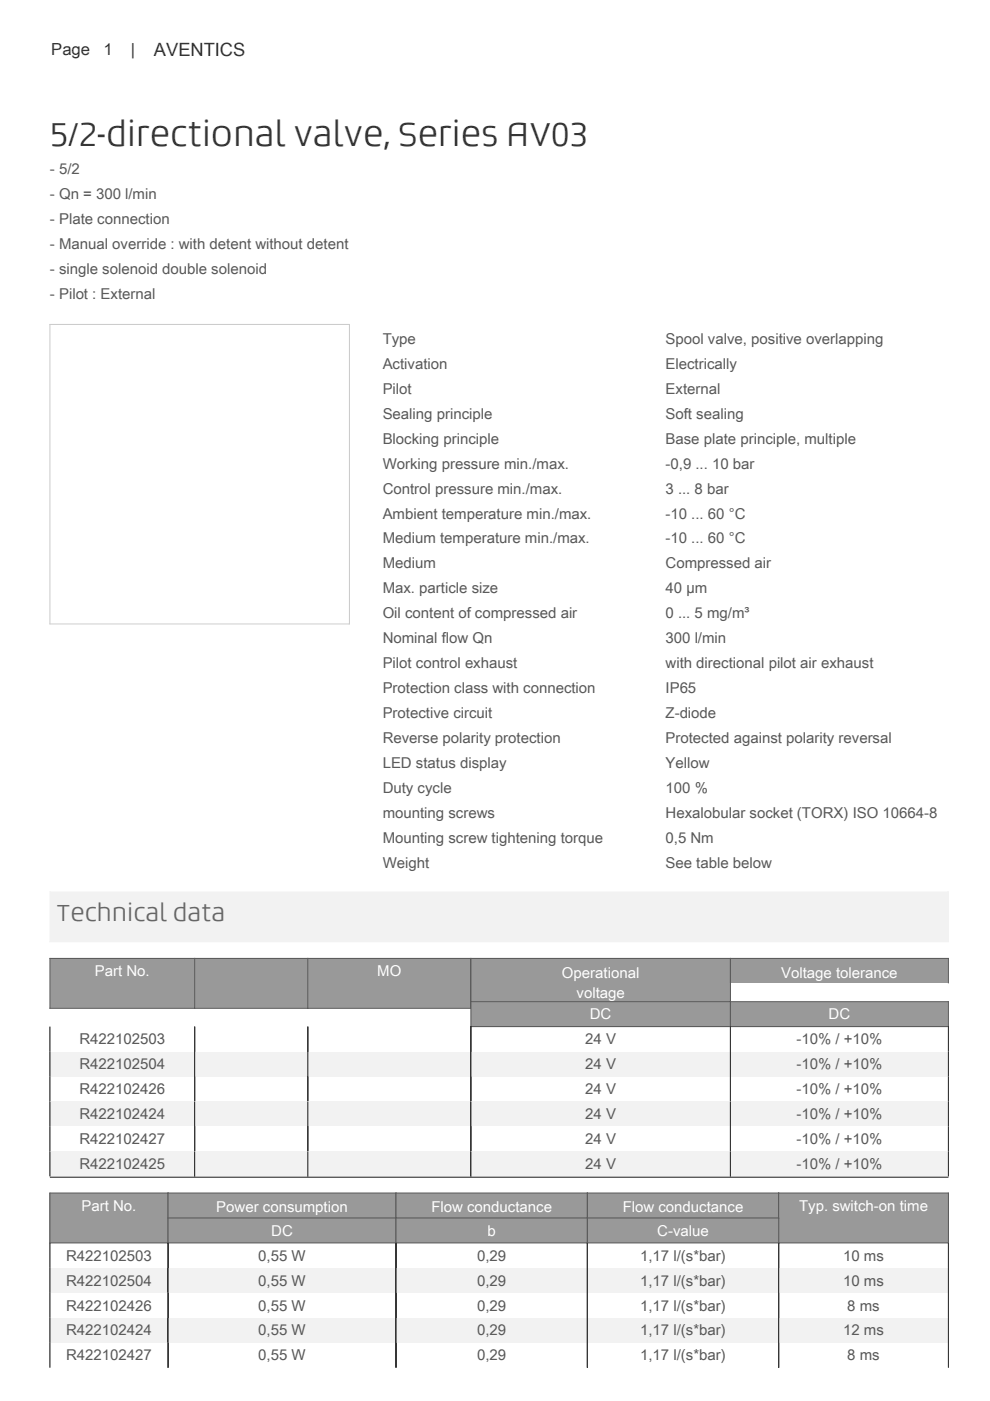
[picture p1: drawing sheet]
<svg xmlns="http://www.w3.org/2000/svg" width="210mm" height="297mm" viewBox="0 0 210 297" stroke-linecap="round" stroke-linejoin="round" font-family="sans-serif">
<defs><g id="words">
<text font-size="7.1" fill="#30373f" x="10.6" y="31">5/2-directional valve, Series AV03</text>
<text font-size="4.9" fill="#666" x="12" y="195.2">Technical data</text>
<text font-size="3.9" fill="#30373f" x="32.6" y="11.8">AVENTICS</text>
<g font-size="3.5" fill="#30373f">
<text x="10.9" y="11.6">Page</text>
<text x="21.9" y="11.6">1</text>
<text x="27.8" y="11.6">|</text>
</g>
<g font-size="3.2" fill="#585858">
<text x="10.6" y="36.9">- 5/2</text>
<text x="10.6" y="42.2">- Qn = 300 l/min</text>
<text x="10.6" y="47.5">- Plate connection</text>
<text x="10.6" y="52.8">- Manual override : with detent without detent</text>
<text x="10.6" y="58.1">- single solenoid double solenoid</text>
<text x="10.6" y="63.4">- Pilot : External</text>
<text x="81.1" y="72.9">Type</text>
<text x="141.1" y="72.9">Spool valve, positive overlapping</text>
<text x="81.1" y="78.2">Activation</text>
<text x="81.1" y="83.5">Pilot</text>
<text x="141.1" y="78.2">Electrically</text>
<text x="141.1" y="83.5">External</text>
<text x="81.1" y="88.8">Sealing principle</text>
<text x="141.1" y="88.8">Soft sealing</text>
<text x="81.1" y="94.1">Blocking principle</text>
<text x="141.1" y="94.1">Base plate principle, multiple</text>
<text x="81.1" y="99.3">Working pressure min./max.</text>
<text x="141.1" y="99.3">-0,9 ... 10 bar</text>
<text x="81.1" y="104.6">Control pressure min./max.</text>
<text x="141.1" y="104.6">3 ... 8 bar</text>
<text x="81.1" y="109.9">Ambient temperature min./max.</text>
<text x="141.1" y="109.9">-10 ... 60 °C</text>
<text x="81.1" y="115.2">Medium temperature min./max.</text>
<text x="141.1" y="115.2">-10 ... 60 °C</text>
<text x="81.1" y="120.5">Medium</text>
<text x="81.1" y="125.8">Max. particle size</text>
<text x="141.1" y="120.5">Compressed air</text>
<text x="141.1" y="125.8">40 µm</text>
<text x="81.1" y="131.1">Oil content of compressed air</text>
<text x="141.1" y="131.1">0 ... 5 mg/m³</text>
<text x="81.1" y="136.4">Nominal flow Qn</text>
<text x="141.1" y="136.4">300 l/min</text>
<text x="81.1" y="141.7">Pilot control exhaust</text>
<text x="141.1" y="141.7">with directional pilot air exhaust</text>
<text x="81.1" y="147">Protection class with connection</text>
<text x="141.1" y="147">IP65</text>
<text x="81.1" y="152.3">Protective circuit</text>
<text x="141.1" y="152.3">Z-diode</text>
<text x="81.1" y="157.6">Reverse polarity protection</text>
<text x="141.1" y="157.6">Protected against polarity reversal</text>
<text x="81.1" y="162.8">LED status display</text>
<text x="141.1" y="162.8">Yellow</text>
<text x="81.1" y="168.1">Duty cycle</text>
<text x="81.1" y="173.4">mounting screws</text>
<text x="141.1" y="168.1">100 %</text>
<text x="141.1" y="173.4">Hexalobular socket (TORX) ISO 10664-8</text>
<text x="81.1" y="178.7">Mounting screw tightening torque</text>
<text x="141.1" y="178.7">0,5 Nm</text>
<text x="81.1" y="184">Weight</text>
<text x="141.1" y="184">See table below</text>
<text x="16.8" y="221.4">R422102503</text>
<text x="124.1" y="221.4">24 V</text>
<text x="168.9" y="221.4">-10% / +10%</text>
<text x="16.8" y="226.7">R422102504</text>
<text x="124.1" y="226.7">24 V</text>
<text x="168.9" y="226.7">-10% / +10%</text>
<text x="16.8" y="232">R422102426</text>
<text x="124.1" y="232">24 V</text>
<text x="168.9" y="232">-10% / +10%</text>
<text x="16.8" y="237.3">R422102424</text>
<text x="124.1" y="237.3">24 V</text>
<text x="168.9" y="237.3">-10% / +10%</text>
<text x="16.8" y="242.6">R422102427</text>
<text x="124.1" y="242.6">24 V</text>
<text x="168.9" y="242.6">-10% / +10%</text>
<text x="16.8" y="247.9">R422102425</text>
<text x="124.1" y="247.9">24 V</text>
<text x="168.9" y="247.9">-10% / +10%</text>
<text x="14" y="267.3">R422102503</text>
<text x="54.8" y="267.3">0,55 W</text>
<text x="101.2" y="267.3">0,29</text>
<text x="135.7" y="267.3">1,17 l/(s*bar)</text>
<text x="178.8" y="267.3">10 ms</text>
<text x="14" y="272.6">R422102504</text>
<text x="54.8" y="272.6">0,55 W</text>
<text x="101.2" y="272.6">0,29</text>
<text x="135.7" y="272.6">1,17 l/(s*bar)</text>
<text x="178.8" y="272.6">10 ms</text>
<text x="14" y="277.9">R422102426</text>
<text x="54.8" y="277.9">0,55 W</text>
<text x="101.2" y="277.9">0,29</text>
<text x="135.7" y="277.9">1,17 l/(s*bar)</text>
<text x="179.7" y="277.9">8 ms</text>
<text x="14" y="283.1">R422102424</text>
<text x="54.8" y="283.1">0,55 W</text>
<text x="101.2" y="283.1">0,29</text>
<text x="135.7" y="283.1">1,17 l/(s*bar)</text>
<text x="178.8" y="283.1">12 ms</text>
<text x="14" y="288.4">R422102427</text>
<text x="54.8" y="288.4">0,55 W</text>
<text x="101.2" y="288.4">0,29</text>
<text x="135.7" y="288.4">1,17 l/(s*bar)</text>
<text x="179.7" y="288.4">8 ms</text>
</g>
<g font-size="3.2" fill="#fff">
<text x="20.1" y="206.9">Part No.</text>
<text x="80" y="206.9">MO</text>
<text x="119.2" y="207.3">Operational</text>
<text x="165.6" y="207.3">Voltage tolerance</text>
<text x="122.2" y="211.6">voltage</text>
<text x="125.1" y="216.1">DC</text>
<text x="175.7" y="216.1">DC</text>
<text x="17.3" y="256.7">Part No.</text>
<text x="45.9" y="257">Power consumption</text>
<text x="91.5" y="257">Flow conductance</text>
<text x="132" y="257">Flow conductance</text>
<text x="169.4" y="256.7">Typ. switch-on time</text>
<text x="57.5" y="262">DC</text>
<text x="103.4" y="262">b</text>
<text x="139.3" y="262">C-value</text>
</g>
</g></defs>
<path d="M10.5 68.8h63.7M10.6 68.7v63.7M74.1 68.7v63.7M10.5 132.3h63.7" fill="none" stroke="#ccc" stroke-width=".21"/>
<path d="M10.6 189.1h190.5v10.6h-190.5z" fill="#f2f2f2"/>
<path d="M10.5 189.1h190.7M10.5 199.7h190.7M10.6 189v10.8M201.1 189v10.8" fill="none" stroke="#f2f2f2" stroke-width=".21"/>
<path d="M10.6 203.2h30.7v10.6h-30.7z" fill="#999"/>
<path d="M10.5 203.2h30.9M10.5 213.8h30.9M10.6 203.1v10.8M41.3 203.1v10.8" fill="none" stroke="#585858" stroke-width=".21"/>
<path d="M41.3 203.2h24v10.6h-24z" fill="#999"/>
<path d="M41.2 203.2h24.2M41.2 213.8h24.2M41.3 203.1v10.8M65.3 203.1v10.8" fill="none" stroke="#585858" stroke-width=".21"/>
<path d="M65.3 203.2h34.5v10.6h-34.5z" fill="#999"/>
<path d="M65.2 203.2h34.7M65.2 213.8h34.7M65.3 203.1v10.8M99.8 203.1v10.8" fill="none" stroke="#585858" stroke-width=".21"/>
<path d="M99.8 203.2h55.1v9.2h-55.1z" fill="#999"/>
<path d="M99.7 203.2h55.3M99.8 203.1v9.3M154.9 203.1v9.3" fill="none" stroke="#585858" stroke-width=".21"/>
<path d="M154.9 203.2h46.2v5.3h-46.2z" fill="#999"/>
<path d="M154.8 203.2h46.4M154.9 203.1v5.4M201.1 203.1v5.4" fill="none" stroke="#585858" stroke-width=".21"/>
<path d="M99.8 212.4h55.1v5.3h-55.1z" fill="#999"/>
<path d="M99.7 212.4h55.3M99.7 217.7h55.3M99.8 212.3v5.5M154.9 212.3v5.5" fill="none" stroke="#585858" stroke-width=".21"/>
<path d="M154.9 212.4h46.2v5.3h-46.2z" fill="#999"/>
<path d="M154.8 212.4h46.4M154.8 217.7h46.4M154.9 212.3v5.5M201.1 212.3v5.5" fill="none" stroke="#585858" stroke-width=".21"/>
<path d="M10.6 217.7v5.3M41.3 217.7v5.3M65.3 217.7v5.3M99.8 217.7v5.3M154.9 217.7v5.3M201.1 217.7v5.3" fill="none" stroke="#000" stroke-width=".21"/>
<path d="M10.6 223h30.7v5.2h-30.7z" fill="#f2f2f2"/>
<path d="M10.6 223v5.2M41.3 223v5.2" fill="none" stroke="#000" stroke-width=".21"/>
<path d="M41.3 223h24v5.2h-24z" fill="#f2f2f2"/>
<path d="M41.3 223v5.2M65.3 223v5.2" fill="none" stroke="#000" stroke-width=".21"/>
<path d="M65.3 223h34.5v5.2h-34.5z" fill="#f2f2f2"/>
<path d="M65.3 223v5.2M99.8 223v5.2" fill="none" stroke="#000" stroke-width=".21"/>
<path d="M99.8 223h55.1v5.2h-55.1z" fill="#f2f2f2"/>
<path d="M99.8 223v5.2M154.9 223v5.2" fill="none" stroke="#000" stroke-width=".21"/>
<path d="M154.9 223h46.2v5.2h-46.2z" fill="#f2f2f2"/>
<path d="M10.6 228.2v5.3M41.3 228.2v5.3M65.3 228.2v5.3M99.8 228.2v5.3M154.9 223v10.5M201.1 223v10.5" fill="none" stroke="#000" stroke-width=".21"/>
<path d="M10.6 233.5h30.7v5.3h-30.7z" fill="#f2f2f2"/>
<path d="M10.6 233.5v5.3M41.3 233.5v5.3" fill="none" stroke="#000" stroke-width=".21"/>
<path d="M41.3 233.5h24v5.3h-24z" fill="#f2f2f2"/>
<path d="M41.3 233.5v5.3M65.3 233.5v5.3" fill="none" stroke="#000" stroke-width=".21"/>
<path d="M65.3 233.5h34.5v5.3h-34.5z" fill="#f2f2f2"/>
<path d="M65.3 233.5v5.3M99.8 233.5v5.3" fill="none" stroke="#000" stroke-width=".21"/>
<path d="M99.8 233.5h55.1v5.3h-55.1z" fill="#f2f2f2"/>
<path d="M99.8 233.5v5.3M154.9 233.5v5.3" fill="none" stroke="#000" stroke-width=".21"/>
<path d="M154.9 233.5h46.2v5.3h-46.2z" fill="#f2f2f2"/>
<path d="M10.6 238.8v5.3M41.3 238.8v5.3M65.3 238.8v5.3M99.8 238.8v5.3M154.9 233.5v10.6M201.1 233.5v10.6" fill="none" stroke="#000" stroke-width=".21"/>
<path d="M10.6 244.1h30.7v5.3h-30.7z" fill="#f2f2f2"/>
<path d="M10.6 244.1v5.3M41.3 244.1v5.3" fill="none" stroke="#000" stroke-width=".21"/>
<path d="M41.3 244.1h24v5.3h-24z" fill="#f2f2f2"/>
<path d="M41.3 244.1v5.3M65.3 244.1v5.3" fill="none" stroke="#000" stroke-width=".21"/>
<path d="M65.3 244.1h34.5v5.3h-34.5z" fill="#f2f2f2"/>
<path d="M65.3 244.1v5.3M99.8 244.1v5.3" fill="none" stroke="#000" stroke-width=".21"/>
<path d="M99.8 244.1h55.1v5.3h-55.1z" fill="#f2f2f2"/>
<path d="M99.8 244.1v5.3M154.9 244.1v5.3" fill="none" stroke="#000" stroke-width=".21"/>
<path d="M154.9 244.1h46.2v5.3h-46.2z" fill="#f2f2f2"/>
<path d="M10.6 249.6h190.5M154.9 244.1v5.3M201.1 244.1v5.3" fill="none" stroke="#000" stroke-width=".21"/>
<path d="M10.6 252.9h25v10.6h-25z" fill="#999"/>
<path d="M10.5 252.9h25.2M10.6 252.9v10.7M35.6 252.9v10.7M10.5 263.5h25.2" fill="none" stroke="#585858" stroke-width=".21"/>
<path d="M35.6 252.9h48.4v5.3h-48.4z" fill="#999"/>
<path d="M35.5 252.9h48.5M35.6 252.9v5.3M84 252.9v5.3" fill="none" stroke="#585858" stroke-width=".21"/>
<path d="M84 252.9h40.5v5.3h-40.5z" fill="#999"/>
<path d="M83.9 252.9h40.7M84 252.9v5.3M124.5 252.9v5.3" fill="none" stroke="#585858" stroke-width=".21"/>
<path d="M124.5 252.9h40.6v5.3h-40.6z" fill="#999"/>
<path d="M124.4 252.9h40.8M124.5 252.9v5.3M165.1 252.9v5.3" fill="none" stroke="#585858" stroke-width=".21"/>
<path d="M165.1 252.9h36v10.6h-36z" fill="#999"/>
<path d="M165 252.9h36.2M165.1 252.9v10.7M201.1 252.9v10.7M165 263.5h36.2" fill="none" stroke="#585858" stroke-width=".21"/>
<path d="M35.6 258.2h48.4v5.3h-48.4z" fill="#999"/>
<path d="M35.5 258.2h48.5M35.6 258.1v5.5M84 258.1v5.5M35.5 263.5h48.5" fill="none" stroke="#585858" stroke-width=".21"/>
<path d="M84 258.2h40.5v5.3h-40.5z" fill="#999"/>
<path d="M83.9 258.2h40.7M84 258.1v5.5M124.5 258.1v5.5M83.9 263.5h40.7" fill="none" stroke="#585858" stroke-width=".21"/>
<path d="M124.5 258.2h40.6v5.3h-40.6z" fill="#999"/>
<path d="M124.4 258.2h40.8M124.5 258.1v5.5M165.1 258.1v5.5M124.4 263.5h40.8" fill="none" stroke="#585858" stroke-width=".21"/>
<path d="M10.6 263.5v5.3M35.6 263.5v5.3M84 263.5v5.3M124.5 263.5v5.3M165.1 263.5v5.3M201.1 263.5v5.3" fill="none" stroke="#000" stroke-width=".21"/>
<path d="M10.6 268.8h25v5.3h-25z" fill="#f2f2f2"/>
<path d="M10.6 268.8v5.3M35.6 268.8v5.3" fill="none" stroke="#000" stroke-width=".21"/>
<path d="M35.6 268.8h48.4v5.3h-48.4z" fill="#f2f2f2"/>
<path d="M35.6 268.8v5.3M84 268.8v5.3" fill="none" stroke="#000" stroke-width=".21"/>
<path d="M84 268.8h40.5v5.3h-40.5z" fill="#f2f2f2"/>
<path d="M84 268.8v5.3M124.5 268.8v5.3" fill="none" stroke="#000" stroke-width=".21"/>
<path d="M124.5 268.8h40.6v5.3h-40.6z" fill="#f2f2f2"/>
<path d="M124.5 268.8v5.3M165.1 268.8v5.3" fill="none" stroke="#000" stroke-width=".21"/>
<path d="M165.1 268.8h36v5.3h-36z" fill="#f2f2f2"/>
<path d="M10.6 274.1v5.3M35.6 274.1v5.3M84 274.1v5.3M124.5 274.1v5.3M165.1 268.8v10.6M201.1 268.8v10.6" fill="none" stroke="#000" stroke-width=".21"/>
<path d="M10.6 279.4h25v5.3h-25z" fill="#f2f2f2"/>
<path d="M10.6 279.4v5.3M35.6 279.4v5.3" fill="none" stroke="#000" stroke-width=".21"/>
<path d="M35.6 279.4h48.4v5.3h-48.4z" fill="#f2f2f2"/>
<path d="M35.6 279.4v5.3M84 279.4v5.3" fill="none" stroke="#000" stroke-width=".21"/>
<path d="M84 279.4h40.5v5.3h-40.5z" fill="#f2f2f2"/>
<path d="M84 279.4v5.3M124.5 279.4v5.3" fill="none" stroke="#000" stroke-width=".21"/>
<path d="M124.5 279.4h40.6v5.3h-40.6z" fill="#f2f2f2"/>
<path d="M124.5 279.4v5.3M165.1 279.4v5.3" fill="none" stroke="#000" stroke-width=".21"/>
<path d="M165.1 279.4h36v5.3h-36z" fill="#f2f2f2"/>
<path d="M165.1 279.4v10.6M201.1 279.4v10.6M10.6 284.7v5.3M35.6 284.7v5.3M84 284.7v5.3M124.5 284.7v5.3" fill="none" stroke="#000" stroke-width=".21"/>
<use href="#words"/>
</svg>
